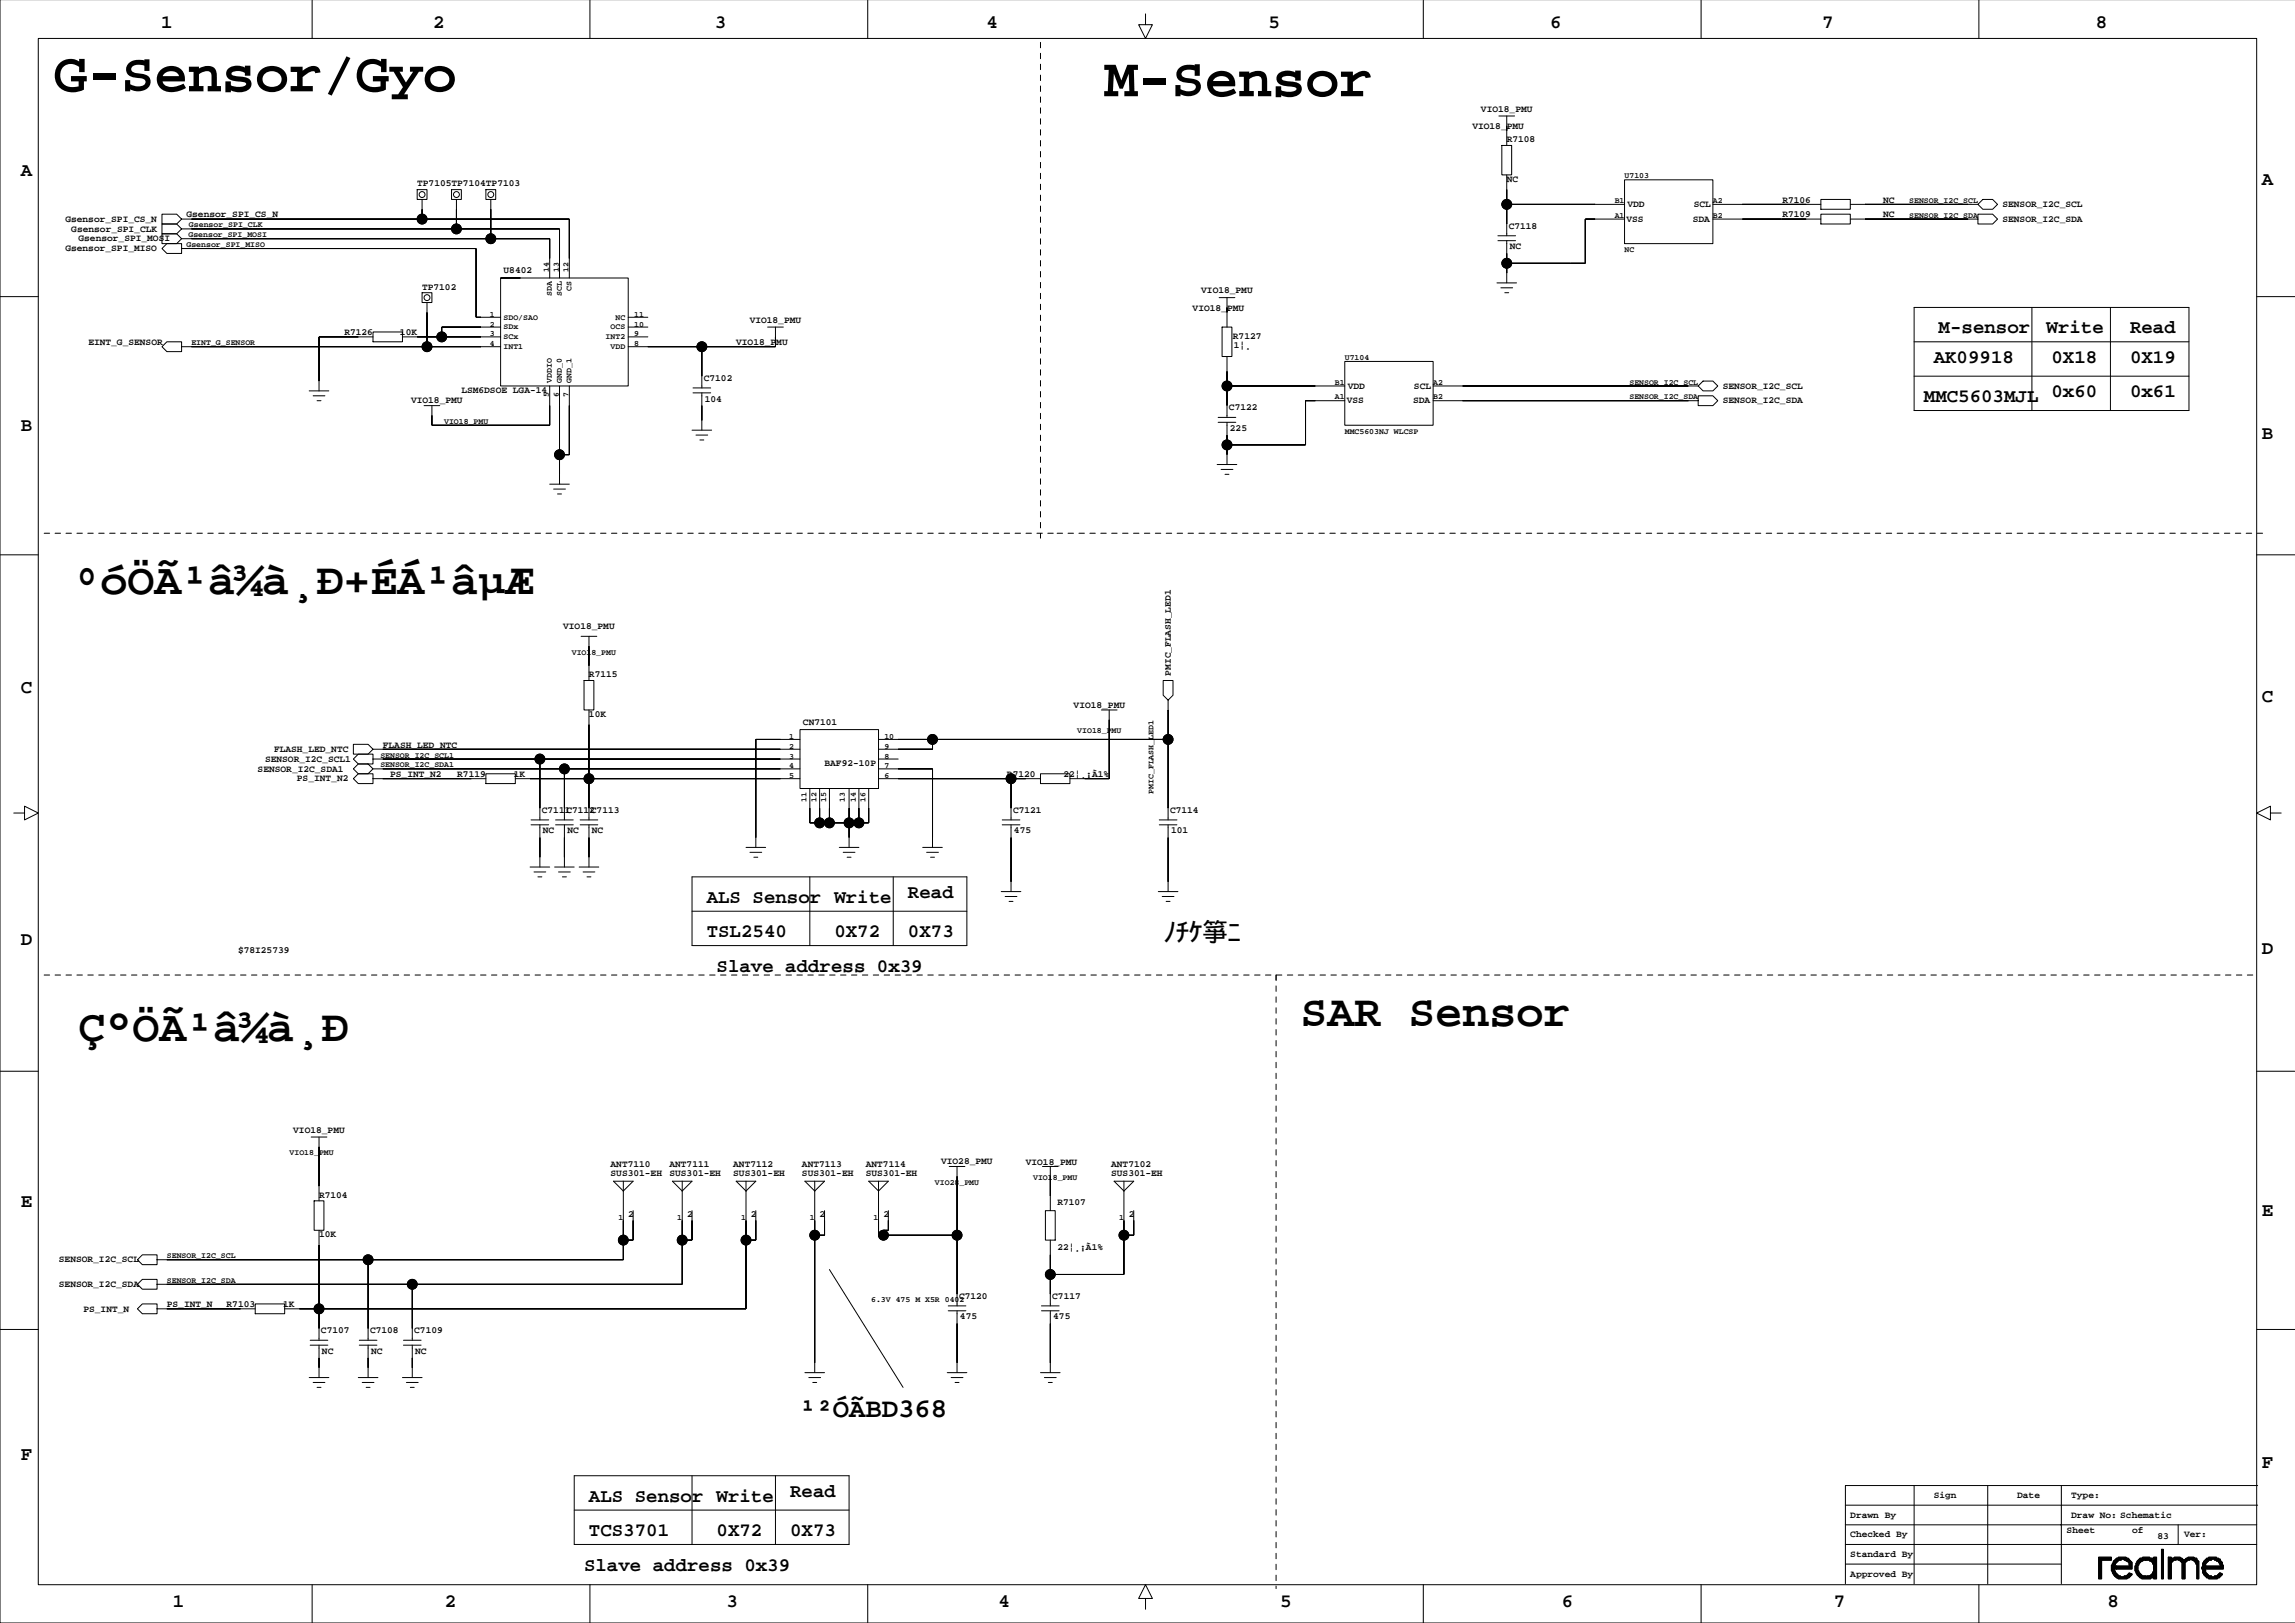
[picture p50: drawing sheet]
<svg xmlns="http://www.w3.org/2000/svg" width="594mm" height="420mm" viewBox="0 0 594 420" stroke-linecap="round" stroke-linejoin="round" font-family="sans-serif">
<defs><g id="words">
<g font-size="14.5">
<text x="14" y="23.6">G-Sensor/Gyo</text>
<text x="285.7" y="24.9">M-Sensor</text>
</g>
<g font-size="11.6">
<text x="19" y="153.6">ºóÖÃ¹â¾à¸Ð+ÉÁ¹âµÆ</text>
<text x="20.3" y="269.2">Ç°ÖÃ¹â¾à¸Ð</text>
<text x="336.5" y="265.4">SAR Sensor</text>
</g>
<text font-size="7.1" x="207" y="366.5">¹²ÓÃBD368</text>
<text font-size="6.7" x="300.9" y="243.4">ﾉﾁｹ箏ﾆ</text>
<g font-size="4.9">
<text x="41.7" y="7.3">1</text>
<text x="112" y="7.3">2</text>
<text x="184.9" y="7.3">3</text>
<text x="255.3" y="7.3">4</text>
<text x="328.1" y="7.3">5</text>
<text x="401" y="7.3">6</text>
<text x="471.4" y="7.3">7</text>
<text x="542.2" y="7.3">8</text>
<text x="5.4" y="45.6">A</text>
<text x="585.1" y="47.9">A</text>
<text x="501.5" y="86.3">M-sensor</text>
<text x="529.5" y="86.3">Write</text>
<text x="551.1" y="86.3">Read</text>
<text x="500.3" y="93.9">AK09918</text>
<text x="530.7" y="93.9">0X18</text>
<text x="551.1" y="93.9">0X19</text>
<text x="497.7" y="104">MMC5603MJL</text>
<text x="530.7" y="102.8">0x60</text>
<text x="551.1" y="102.8">0x61</text>
<text x="5.4" y="111.4">B</text>
<text x="585.1" y="113.7">B</text>
<text x="5.4" y="179.2">C</text>
<text x="585.1" y="181.5">C</text>
<text x="182.8" y="233.5">ALS Sensor Write</text>
<text x="234.9" y="232.3">Read</text>
<text x="5.4" y="244.4">D</text>
<text x="182.8" y="242.4">TSL2540</text>
<text x="215.9" y="242.4">0X72</text>
<text x="234.9" y="242.4">0X73</text>
<text x="185.4" y="251.3">Slave address 0x39</text>
<text x="585.1" y="246.7">D</text>
<text x="5.4" y="312.3">E</text>
<text x="585.1" y="314.5">E</text>
<text x="5.4" y="377.5">F</text>
<text x="585.1" y="379.8">F</text>
<text x="152.4" y="388.5">ALS Sensor Write</text>
<text x="204.4" y="387.2">Read</text>
<text x="152.4" y="397.3">TCS3701</text>
<text x="185.4" y="397.3">0X72</text>
<text x="204.4" y="397.3">0X73</text>
<text x="151.1" y="406.2">Slave address 0x39</text>
<text x="44.7" y="415.6">1</text>
<text x="115.1" y="415.6">2</text>
<text x="188" y="415.6">3</text>
<text x="258.3" y="415.6">4</text>
<text x="331.2" y="415.6">5</text>
<text x="404.1" y="415.6">6</text>
<text x="474.4" y="415.6">7</text>
<text x="545.3" y="415.6">8</text>
</g>
<g font-size="2.5">
<text x="383.1" y="28.9">VIO18_PMU</text>
<text x="380.9" y="33.4">VIO18_PMU</text>
<text x="389.8" y="36.8">R7108</text>
<text x="389.8" y="47">NC</text>
<text x="107.9" y="48.2">TP7105TP7104TP7103</text>
<text x="421" y="53.6">VDD</text>
<text x="438.2" y="53.6">SCL</text>
<text x="461.1" y="52.4">R7106</text>
<text x="487.1" y="52.4">NC</text>
<text x="518" y="53.6">SENSOR_I2C_SCL</text>
<text x="16.9" y="57.4">Gsensor_SPI_CS_N</text>
<text x="18.4" y="59.9">Gsensor_SPI_CLK</text>
<text x="48.2" y="56.2">Gsensor_SPI_CS_N</text>
<text x="390.3" y="59.2">C7118</text>
<text x="420.8" y="57.4">VSS</text>
<text x="437.9" y="57.4">SDA</text>
<text x="461.1" y="56.2">R7109</text>
<text x="487.1" y="56.2">NC</text>
<text x="518" y="57.4">SENSOR_I2C_SDA</text>
<text x="16.9" y="65">Gsensor_SPI_MISO</text>
<text x="20.3" y="62.4">Gsensor_SPI_MOSI</text>
<text x="390.6" y="64.5">NC</text>
<text x="130.3" y="70.6">U8402</text>
<text x="109.2" y="74.9">TP7102</text>
<text x="310.8" y="75.9">VIO18_PMU</text>
<text x="193.9" y="83.5">VIO18_PMU</text>
<text x="308.5" y="80.4">VIO18_PMU</text>
<text x="22.9" y="89.2">EINT_G_SENSOR</text>
<text x="89.1" y="86.7">R7126</text>
<text x="103.5" y="86.7">10K</text>
<text x="190.5" y="89.2">VIO18_PMU</text>
<text x="319" y="87.6">R7127</text>
<text x="319.2" y="90.1">1¦¸</text>
<text x="119.4" y="101.6">LSM6DSOE LGA-14</text>
<text x="182.1" y="98.5">C7102</text>
<text x="348.7" y="100.5">VDD</text>
<text x="365.8" y="100.5">SCL</text>
<text x="445.7" y="100.5">SENSOR_I2C_SCL</text>
<text x="106.3" y="104.3">VIO18_PMU</text>
<text x="182.3" y="103.9">104</text>
<text x="317.9" y="106.1">C7122</text>
<text x="348.4" y="104.3">VSS</text>
<text x="365.5" y="104.3">SDA</text>
<text x="445.7" y="104.3">SENSOR_I2C_SDA</text>
<text x="318.2" y="111.5">225</text>
<text x="145.7" y="162.7">VIO18_PMU</text>
<text x="152.4" y="175.2">R7115</text>
<text x="302.9" y="174.8" transform="rotate(-90 302.9 174.8)">PMIC_FLASH_LED1</text>
<text x="152.4" y="185.4">10K</text>
<text x="277.7" y="183.1">VIO18_PMU</text>
<text x="207.7" y="187.7">CN7101</text>
<text x="68.6" y="197">SENSOR_I2C_SCL1</text>
<text x="70.9" y="194.5">FLASH_LED_NTC</text>
<text x="99" y="193.4">FLASH_LED_NTC</text>
<text x="66.7" y="199.6">SENSOR_I2C_SDA1</text>
<text x="76.8" y="202.1">PS_INT_N2</text>
<text x="100.9" y="201">PS_INT_N2</text>
<text x="118.3" y="201">R7119</text>
<text x="132.9" y="201">1K</text>
<text x="213.3" y="198.1">BAF92-10P</text>
<text x="260.5" y="201">R7120</text>
<text x="275.1" y="201">22¦¸¡À1%</text>
<text x="140.2" y="210.3">C7111C7112C7113</text>
<text x="140.4" y="215.6">NC</text>
<text x="146.8" y="215.6">NC</text>
<text x="153.1" y="215.6">NC</text>
<text x="262.1" y="210.3">C7121</text>
<text x="262.3" y="215.6">475</text>
<text x="302.7" y="210.3">C7114</text>
<text x="303" y="215.6">101</text>
<text x="61.6" y="246.5">$78I25739</text>
<text x="75.9" y="293">VIO18_PMU</text>
<text x="158" y="304.2">SUS301-EH</text>
<text x="158" y="301.9">ANT7110</text>
<text x="173.2" y="301.9">ANT7111</text>
<text x="173.2" y="304.2">SUS301-EH</text>
<text x="189.7" y="301.9">ANT7112</text>
<text x="189.7" y="304.2">SUS301-EH</text>
<text x="207.5" y="301.9">ANT7113</text>
<text x="207.5" y="304.2">SUS301-EH</text>
<text x="224" y="304.2">SUS301-EH</text>
<text x="224" y="301.9">ANT7114</text>
<text x="243.5" y="301.1">VIO28_PMU</text>
<text x="265.4" y="301.3">VIO18_PMU</text>
<text x="287.5" y="301.9">ANT7102</text>
<text x="287.5" y="304.2">SUS301-EH</text>
<text x="82.5" y="309.8">R7104</text>
<text x="273.5" y="311.8">R7107</text>
<text x="162.5" y="314.9">2</text>
<text x="177.8" y="314.9">2</text>
<text x="194.3" y="314.9">2</text>
<text x="212" y="314.9">2</text>
<text x="228.5" y="314.9">2</text>
<text x="292" y="314.9">2</text>
<text x="82.5" y="320">10K</text>
<text x="273.5" y="323.2">22¦¸¡À1%</text>
<text x="15.2" y="326.5">SENSOR_I2C_SCL</text>
<text x="15.2" y="332.9">SENSOR_I2C_SDA</text>
<text x="248.1" y="336">C7120</text>
<text x="272.2" y="336">C7117</text>
<text x="21.6" y="339.2">PS_INT_N</text>
<text x="43.2" y="338.1">PS_INT_N</text>
<text x="58.6" y="338.1">R7103</text>
<text x="73.2" y="338.1">1K</text>
<text x="248.4" y="341.3">475</text>
<text x="272.5" y="341.3">475</text>
<text x="83" y="344.8">C7107</text>
<text x="95.7" y="344.8">C7108</text>
<text x="107.2" y="344.8">C7109</text>
<text x="83.3" y="350.2">NC</text>
<text x="96" y="350.2">NC</text>
<text x="107.4" y="350.2">NC</text>
<text x="500.3" y="387.5">Sign</text>
<text x="521.9" y="387.5">Date</text>
<text x="535.8" y="387.5">Type:</text>
<text x="478.7" y="392.6">Drawn By</text>
<text x="535.8" y="392.6">Draw No: Schematic</text>
<text x="478.7" y="397.6">Checked By</text>
<text x="534.7" y="396.6">Sheet</text>
<text x="551.6" y="396.6">of</text>
<text x="558.2" y="398.2">83</text>
<text x="565" y="397.6">Ver:</text>
<text x="478.7" y="402.7">Standard By</text>
<text x="478.7" y="407.8">Approved By</text>
</g>
<g font-size="2.1">
<text x="420.3" y="46.1">U7103</text>
<text x="417.7" y="52.5">B1</text>
<text x="443.1" y="52.5">A2</text>
<text x="493.9" y="52.5">SENSOR_I2C_SCL</text>
<text x="48.9" y="58.8">Gsensor_SPI_CLK</text>
<text x="417.7" y="56.3">A1</text>
<text x="443.1" y="56.3">B2</text>
<text x="493.9" y="56.3">SENSOR_I2C_SDA</text>
<text x="48.2" y="63.9">Gsensor_SPI_MISO</text>
<text x="48.8" y="61.4">Gsensor_SPI_MOSI</text>
<text x="420.3" y="65.2">NC</text>
<text x="142" y="70.4" transform="rotate(-90 142 70.4)">14</text>
<text x="144.6" y="70.4" transform="rotate(-90 144.6 70.4)">13</text>
<text x="147.1" y="70.4" transform="rotate(-90 147.1 70.4)">12</text>
<text x="142.8" y="76.5" transform="rotate(-90 142.8 76.5)">SDA</text>
<text x="145.3" y="76.5" transform="rotate(-90 145.3 76.5)">SCL</text>
<text x="147.9" y="75.2" transform="rotate(-90 147.9 75.2)">CS</text>
<text x="126.7" y="81.9">1</text>
<text x="130.3" y="82.7">SDO/SAO</text>
<text x="159.2" y="82.7">NC</text>
<text x="164" y="81.9">11</text>
<text x="49.5" y="89.3">EINT_G_SENSOR</text>
<text x="126.7" y="89.6">4</text>
<text x="126.7" y="87">3</text>
<text x="126.7" y="84.5">2</text>
<text x="130.3" y="85.2">SDx</text>
<text x="130.3" y="87.7">SCx</text>
<text x="156.7" y="87.7">INT2</text>
<text x="158" y="85.2">OCS</text>
<text x="164" y="84.5">10</text>
<text x="164" y="87">9</text>
<text x="164" y="89.6">8</text>
<text x="130.3" y="90.3">INT1</text>
<text x="158" y="90.3">VDD</text>
<text x="347.9" y="93.1">U7104</text>
<text x="142.8" y="99.1" transform="rotate(-90 142.8 99.1)">VDDIO</text>
<text x="145.3" y="99.1" transform="rotate(-90 145.3 99.1)">GND_0</text>
<text x="147.9" y="99.1" transform="rotate(-90 147.9 99.1)">GND_1</text>
<text x="345.4" y="99.5">B1</text>
<text x="370.8" y="99.5">A2</text>
<text x="421.5" y="99.5">SENSOR_I2C_SCL</text>
<text x="142" y="102.6" transform="rotate(-90 142 102.6)">5</text>
<text x="144.6" y="102.6" transform="rotate(-90 144.6 102.6)">6</text>
<text x="147.1" y="102.6" transform="rotate(-90 147.1 102.6)">7</text>
<text x="345.4" y="103.3">A1</text>
<text x="370.8" y="103.3">B2</text>
<text x="421.5" y="103.3">SENSOR_I2C_SDA</text>
<text x="114.9" y="109.6">VIO18_PMU</text>
<text x="347.9" y="112.2">MMC5603NJ WLCSP</text>
<text x="147.9" y="169.3">VIO18_PMU</text>
<text x="204.2" y="191.1">1</text>
<text x="228.8" y="191.1">10</text>
<text x="278.7" y="189.6">VIO18_PMU</text>
<text x="98.4" y="196">SENSOR_I2C_SCL1</text>
<text x="204.2" y="196.2">3</text>
<text x="204.2" y="193.7">2</text>
<text x="228.8" y="196.2">8</text>
<text x="228.8" y="193.7">9</text>
<text x="98.4" y="198.5">SENSOR_I2C_SDA1</text>
<text x="204.2" y="198.8">4</text>
<text x="204.2" y="201.3">5</text>
<text x="228.8" y="198.8">7</text>
<text x="228.8" y="201.3">6</text>
<text x="208.7" y="207.5" transform="rotate(-90 208.7 207.5)">11</text>
<text x="211.2" y="207.5" transform="rotate(-90 211.2 207.5)">12</text>
<text x="213.8" y="207.5" transform="rotate(-90 213.8 207.5)">15</text>
<text x="218.6" y="207.5" transform="rotate(-90 218.6 207.5)">13</text>
<text x="221.4" y="207.5" transform="rotate(-90 221.4 207.5)">14</text>
<text x="223.9" y="207.5" transform="rotate(-90 223.9 207.5)">16</text>
<text x="298.4" y="205.4" transform="rotate(-90 298.4 205.4)">PMIC_FLASH_LED1</text>
<text x="74.9" y="298.8">VIO18_PMU</text>
<text x="267.3" y="305.2">VIO18_PMU</text>
<text x="241.9" y="306.4">VIO28_PMU</text>
<text x="160" y="315.6">1</text>
<text x="175.2" y="315.6">1</text>
<text x="191.7" y="315.6">1</text>
<text x="209.5" y="315.6">1</text>
<text x="226" y="315.6">1</text>
<text x="289.5" y="315.6">1</text>
<text x="43.2" y="325.5">SENSOR_I2C_SCL</text>
<text x="43.2" y="331.8">SENSOR_I2C_SDA</text>
<text x="225.4" y="336.9">6.3V 475 M X5R 0402</text>
</g>
</g></defs>
<g fill="none" stroke="#000" stroke-width=".26">
<path d="M0 -.1v419.9h593.8M9.9 9.9h573.9v400h-573.9zM80.8 0v9.9M152.6 0v9.9M224.5 0v9.9M296.4 3.6v2.8h1.7l-1.7 3.5-1.8-3.5h1.8M368.2 0v9.9M440.1 0v9.9M511.9 0v9.9M387.8 30h4M388.5 37.6h2.6v7.6h-2.6zM389.8 32.5h.1"/>
<path d="M389.8 30v7.6M41.9 55.4h3.8l1.3 1.3-1.3 1.2h-3.8zM41.9 57.9h3.8l1.3 1.3-1.3 1.3h-3.8zM47 56.7h100.3v15.2M47 59.2h97.7v12.7M107.9 49h2.6v2.6h-2.6zM109.2 51.6v5.1M116.8 49h2.6v2.6h-2.6zM118.1 51.6v7.6M125.7 49h2.5v2.6h-2.5zM127 51.6v10.1M389.8 52.9h30.5"/>
<path d="M389.8 45.2v15.8M420.3 46.5h22.8v16.5h-22.8zM420.3 56.7h-10.2v11.4h-20.3M443.1 52.9h28M443.1 56.7h28M471.1 51.6h7.6v2.5h-7.6zM471.1 55.4h7.6v2.5h-7.6zM478.7 52.9h33M478.7 56.7h33M511.7 55.4h3.8l1.3 1.3-1.3 1.2h-3.8zM513 51.6h2.5l1.3 1.3-1.3 1.2h-2.5l-1.3-1.2zM0 76.7h9.9"/>
<path d="M41.9 60.5h3.8l1.3 1.2-1.3 1.3h-3.8zM43.2 63h3.8v2.6h-3.8l-1.3-1.3zM47 64.3h76.2v17.8h6.3M47 61.7h95.2v10.2M109.2 75.7h2.5v2.6h-2.5zM110.5 78.3v11.4M129.5 71.9h33v27.9h-33v-27.9h5.1M315.4 77h4.1M317.4 79.5h.1M317.4 77v7.6M387.3 73.2h5M387.5 62.3h4.6"/>
<path d="M387.5 61h4.6M388.3 74.4h3M389.3 75.7h1M389.8 70.6h.1M389.8 62.3v10.9M495.2 79.5h71.1v26.7h-71.1zM525.7 79.5v26.7M546 79.5v26.7M583.8 76.7h9.9M41.9 89.7l1.3-1.3h3.8v2.6h-3.8zM47 89.7h82.5M82.5 98.6h.1"/>
<path d="M96.5 85.9h7.6v2.5h-7.6zM96.5 87.1h-14v14M104.1 87.1h25.4M129.5 84.6h-15.2v2.5M142.2 99.8v10.2h-30.5v-5.1M144.7 99.8v25.4M147.3 99.8v17.8h-2.6M162.5 82.1h5.1M162.5 87.1h5.1M162.5 84.6h5.1M181.6 89.7v10.6M198.6 84.6h4"/>
<path d="M200.6 87.1h.1M200.6 84.6v5.1h-38.1M316.2 84.6h2.5v7.6h-2.5zM317.4 99.8h30.5M317.4 92.2v15.8M347.9 93.5h22.9v16.5h-22.9zM370.8 99.8h68.5M440.6 98.6h2.5l1.3 1.2-1.3 1.3h-2.5l-1.3-1.3zM495.2 88.4h71.1M495.2 97.3h71.1M80 101.1h5.1M81 102.4h3.1"/>
<path d="M82 103.6h1M109.7 104.9h4.1M111.7 107.5h.1M179 111.3h5.1M179.3 101.6h4.6M179.3 100.3h4.6M180 112.5h3.1M181.1 113.8h1M181.6 108.7h.1M181.6 101.6v9.7M250.5 116.5h.1M315.1 109.2h4.6"/>
<path d="M315.1 108h4.6M317.4 117.6h.1M317.4 109.2v11M347.9 103.6h-10.2v11.5h-20.3M370.8 103.6h68.5M439.3 102.4h3.8l1.3 1.2-1.3 1.3h-3.8zM142.2 125.2h5.1M143.2 126.5h3.1M144.2 127.8h1.1M144.7 122.7h.1M314.9 120.2h5.1M315.9 121.4h3.1"/>
<path d="M316.9 122.7h1M0 143.5h9.9M583.8 143.5h9.9M150.3 164.6h4.1M151.1 176h2.5v7.6h-2.5zM152.4 167.1h.1M152.4 164.6v11.4M300.9 176h2.6v3.8l-1.3 1.3-1.3-1.3zM91.4 196.3l1.3-1.2h3.8v2.5h-3.8zM91.4 192.5h3.8l1.3 1.3-1.3 1.3h-3.8zM92.7 197.6h2.5l1.3 1.3-1.3 1.2h-2.5l-1.3-1.2zM96.5 196.3h110.5"/>
<path d="M96.5 198.9h110.5M96.5 193.8h110.5M139.7 196.3v15.8M146 198.9v13.2M152.4 183.6v28.5M207 188.7h20.3v15.3h-20.3zM207 191.3h-11.5v27.9M227.3 196.3h5.1M227.3 198.9h13.9v20.3M227.3 191.3h74.9M241.2 191.3v2.5h-13.9M284.9 183.6h4.1"/>
<path d="M287 186.2h.1M287 183.6v17.8h-10.2M302.2 181.1v31M3.6 210.3h2.7v-1.8l3.6 1.8-3.6 1.8v-1.8M91.4 201.4l1.3-1.3h3.8v2.6h-3.8zM96.5 201.4h29.2M125.7 200.1h7.6v2.6h-7.6zM133.3 201.4h73.7M137.4 213.4h4.6M137.4 212.1h4.6M139.7 213.4v10.9M143.7 213.4h4.6"/>
<path d="M143.7 212.1h4.6M146 213.4v10.9M150.1 213.4h4.6M150.1 212.1h4.6M152.4 213.4v10.9M193 219.2h5.1M195.5 216.7h.1M209.5 204v8.8h15.2v-8.8M212 204v8.8M214.6 204v8.8M217.1 219.2h5.1M219.7 216.7h.1"/>
<path d="M219.7 204v15.2M222.2 204v8.8M227.3 201.4h41.9M238.7 219.2h5.1M241.2 216.7h.1M259.3 213.4h4.5M259.3 212.1h4.5M261.6 201.4v10.7M261.6 213.4v17.2M269.2 200.1h7.6v2.6h-7.6zM299.9 213.4h4.6M299.9 212.1h4.6"/>
<path d="M302.2 213.4v17.2M587.4 210.3v-1.8l-3.6 1.8 3.6 1.8v-1.8h2.8M137.1 224.3h5.1M138.1 225.5h3.1M139.2 226.8h1M139.7 221.7h.1M143.5 224.3h5.1M144.5 225.5h3M145.5 226.8h1M146 221.7h.1M149.8 224.3h5.1M150.8 225.5h3.1"/>
<path d="M151.9 226.8h1M152.4 221.7h.1M179 226.8h71.1v17.8h-71.1zM179 235.7h71.1M194 220.5h3.1M195 221.7h1M209.5 226.8v17.8M218.1 220.5h3.1M219.2 221.7h1M231.1 226.8v17.8M239.7 220.5h3.1M240.7 221.7h1.1"/>
<path d="M259 230.6h5.1M260 231.9h3.1M261.1 233.2h1M261.6 228.1h.1M299.7 230.6h5M300.7 231.9h3M301.7 233.2h1M302.2 228.1h.1M330.1 252.2v1.3M0 277.1h9.9M583.8 277.1h9.9M80.5 294.1h4.1"/>
<path d="M82.5 296.6h.1M82.5 294.1v16.5M81.3 310.6h2.5v7.6h-2.5zM82.5 318.2v28.5M158.7 305.5h5.1l-2.5 2.6zM161.3 305.5v20.3h-120.7M163.8 313.1v7.7h-2.5M174 305.5h5l-2.5 2.6zM176.5 305.5v26.7h-135.9M179 313.1v7.7h-2.5M190.5 305.5h5l-2.5 2.6zM193 305.5v33h-119.4"/>
<path d="M195.5 313.1v7.7h-2.5M208.2 305.5h5.1l-2.5 2.6zM210.8 305.5v49.6M213.3 313.1v6.4h-2.5M224.7 305.5h5.1l-2.5 2.6zM227.3 305.5v14h20.3M229.8 313.1v5.1h-1.3v1.3M245.6 301.7h4M247.6 304.3h.1M247.6 301.7v36.1M269.7 301.7h4M270.4 313.1h2.6v7.7h-2.6z"/>
<path d="M271.7 304.3h.1M271.7 301.7v11.4M288.2 305.5h5.1l-2.5 2.6zM290.8 305.5v24.2h-19.1M293.3 313.1v6.4h-2.5M36.8 324.6h3.8v2.5h-3.8l-1.2-1.3zM36.8 330.9h3.8v2.6h-3.8l-1.2-1.3zM36.8 337.3h3.8v2.5h-3.8l-1.2-1.3zM40.6 338.5h25.4M66 337.3h7.6v2.5h-7.6zM95.2 325.8v20.9M106.7 332.2v14.5"/>
<path d="M214.6 328.4l19 30.5M245.3 339.1h4.6M245.3 337.8h4.6M247.6 339.1v16M269.4 339.1h4.6M269.4 337.8h4.6M271.7 320.8v17M271.7 339.1v16M0 343.9h9.9M80 356.3h5.1M80.2 347.9h4.6M80.2 346.7h4.6"/>
<path d="M81 357.6h3.1M82 358.9h1M82.5 353.8h.1M82.5 347.9v8.4M92.7 356.3h5.1M92.9 347.9h4.6M92.9 346.7h4.6M93.7 357.6h3.1M94.7 358.9h1M95.2 353.8h.1M95.2 347.9v8.4M104.1 356.3h5.1"/>
<path d="M104.4 347.9h4.5M104.4 346.7h4.5M105.1 357.6h3.1M106.1 358.9h1.1M106.7 353.8h.1M106.7 347.9v8.4M208.2 355.1h5.1M209.2 356.3h3.1M210.3 357.6h1M210.8 352.5h.1M245.1 355.1h5M246.1 356.3h3"/>
<path d="M247.1 357.6h1M247.6 352.5h.1M269.2 355.1h5.1M270.2 356.3h3M271.2 357.6h1M271.7 352.5h.1M583.8 343.9h9.9M148.6 381.7h71.1v17.8h-71.1zM148.6 390.6h71.1M179 381.7v17.8M200.6 381.7v17.8M477.4 399.5h106.4"/>
<path d="M477.4 389.3h106.7M477.4 394.4h106.4M495.2 384.3v25.3M514.2 384.3v25.3M533.3 384.3v25.3M563.5 394.4v5.1M584.1 384.3h-106.7v25.3M80.8 409.9v9.9M152.6 409.9v9.9M224.5 409.9v9.9M296.4 413.5h1.7l-1.7-3.6-1.8 3.6h1.8v2.8M368.2 409.9v9.9"/>
<path d="M440.1 409.9v9.9M477.4 404.6h55.9M511.9 409.9v9.9M542.9 402.8h3.3v.8h-2.5v4.8h-.8zM547 403.6l.5-.3v-.3h.5v-.2h2v.2h.5l.3 .6h.3v.2l.5 .3v1.7h-4.1v-.7h3.6v-.3h-.3l-.3-1h-.5v-.2h-.5v-.3l-1.5 .3v.2h-.2l-.3 .5h-.3v.5h-.2v.3h.5v.7h-.5v.5h.2v.6h.3l.3 .5h.2v.2l1.5 .3v-.3h.8v-.2h.2l.3-.5 .8 .2-.3 .5-.5 .3v.2h-.5v.3h-2.3l-.5-.3v-.2h-.3l-.2-.5h-.3l-.2-1.1h-.3v-1.5h.3v-.5h.2v-.5h.3zM553.1 403.6l.5-.3v-.3h.5l.3-.2h1.7v.2h.8l.2 .6v-.8h.8v2.8h-.8v-1h-.2v-.5h-.3v-.3h-.5v-.2h-1.7v.2h-.6l-.2 .5h-.3v.5h-.2v1.5h.2v.6h.3l.2 .5h.3v.2h1v.3h.3v-.3h.7l.5-.2v-.3h.3v-.5h.2v-1h.8v2.8h-.8v-.8l-.2 .5h-.5v.3h-2.3l-.5-.3v-.2h-.3l-.2-.5h-.3l-.2-.8a2.05 2.05 0 0 1 0-2zM559.2 400.8h.5v7.6h-.5zM561 402.8h.7v.8l.3-.6h.5v-.2h1.5l.5 .2v.3l.5 .3v.2v-.2l.5-.3v-.3h.5v-.2h1.6l.2 .2h.5v.6l.5 .2v4.6h-.5v-3.8h-.2v-.5h-.3l-.2-.5h-.5v-.3h-.6v.3h-.5l-.5 .2v.3h-.2v4.3h-.8v-4.3h-.2l-.3-.5h-.5l-.3-.3h-.2v.3h-.8v.2l-.5 .3v4.3h-.7zM570.4 403.6h.2l.3-.6h.5v-.2h2v.2l1 .3v.5l.5 .3v.7h.3v1h-4.6v-.7h3.8v-.5h-.2l-.3-.8h-.5v-.2h-.5v-.3l-1.5 .3v.2h-.3v.3l-.5 .2v.8h-.2h.2v.7h-.2v.3h.2v.8l.5 .2v.3h.3v.2l1.5 .3v-.3h.8l.2-.5 .5-.2 .5 .2v.3h-.2l-.3 .5h-.2v.2h-.5v.3h-2.3v-.3h-.5l-.3-.5-.5-.2-.5-2.1h.2v-1l.3-.5h.3z"/>
<circle cx="109.2" cy="50.3" r=".76"/>
<circle cx="109.2" cy="56.7" r="1.27"/>
<circle cx="118.1" cy="50.3" r=".76"/>
<circle cx="118.1" cy="59.2" r="1.27"/>
<circle cx="127" cy="50.3" r=".76"/>
<circle cx="389.8" cy="52.9" r="1.27"/>
<circle cx="110.5" cy="77" r=".76"/>
<circle cx="127" cy="61.7" r="1.27"/>
<circle cx="389.8" cy="68.1" r="1.27"/>
<circle cx="110.5" cy="89.7" r="1.27"/>
<circle cx="114.3" cy="87.1" r="1.27"/>
<circle cx="181.6" cy="89.7" r="1.27"/>
<circle cx="317.4" cy="99.8" r="1.27"/>
<circle cx="144.7" cy="117.6" r="1.27"/>
<circle cx="317.4" cy="115.1" r="1.27"/>
<circle cx="139.7" cy="196.3" r="1.27"/>
<circle cx="146" cy="198.9" r="1.27"/>
<circle cx="241.2" cy="191.3" r="1.27"/>
<circle cx="302.2" cy="191.3" r="1.27"/>
<circle cx="152.4" cy="201.4" r="1.27"/>
<circle cx="212" cy="212.8" r="1.27"/>
<circle cx="214.6" cy="212.8" r="1.27"/>
<circle cx="219.7" cy="212.8" r="1.27"/>
<circle cx="222.2" cy="212.8" r="1.27"/>
<circle cx="261.6" cy="201.4" r="1.27"/>
<circle cx="210.8" cy="319.5" r="1.27"/>
<circle cx="228.5" cy="319.5" r="1.27"/>
<circle cx="247.6" cy="319.5" r="1.27"/>
<circle cx="290.8" cy="319.5" r="1.27"/>
<circle cx="82.5" cy="338.5" r="1.27"/>
<circle cx="95.2" cy="325.8" r="1.27"/>
<circle cx="106.7" cy="332.2" r="1.27"/>
<circle cx="161.3" cy="320.8" r="1.27"/>
<circle cx="176.5" cy="320.8" r="1.27"/>
<circle cx="193" cy="320.8" r="1.27"/>
<circle cx="271.7" cy="329.7" r="1.27"/>
</g>
<path d="M269.2 11v128.2M11.4 137.9h261.6M585.3 137.9h-312.3M11.4 252.2h264.1M330.1 252.2v158.7M582.8 252.2h-307.3" fill="none" stroke="#000" stroke-width=".26" stroke-dasharray="1.4 1.4"/>
<g fill="#000" stroke="#000" stroke-width=".26">
<path d="M389.8 32.5v1.3z" fill-rule="evenodd"/>
<path d="M109.2 54.1v2.6z" fill-rule="evenodd"/>
<path d="M49.5 56.7h59.7z" fill-rule="evenodd"/>
<path d="M118.1 54.1v5.1z" fill-rule="evenodd"/>
<path d="M49.5 59.2h68.6z" fill-rule="evenodd"/>
<path d="M127 54.1v7.6z" fill-rule="evenodd"/>
<path d="M144.7 59.2v7.6z" fill-rule="evenodd"/>
<path d="M118.1 59.2h26.6z" fill-rule="evenodd"/>
<path d="M147.3 56.7v10.1z" fill-rule="evenodd"/>
<path d="M109.2 56.7h38.1z" fill-rule="evenodd"/>
<path d="M389.8 49v3.9z" fill-rule="evenodd"/>
<path d="M389.8 52.9v5z" fill-rule="evenodd"/>
<path d="M389.8 52.9h11.4z" fill-rule="evenodd"/>
<path d="M410.1 56.7v11.4z" fill-rule="evenodd"/>
<path d="M401.2 52.9h11.5z" fill-rule="evenodd"/>
<path d="M410.1 56.7h2.6z" fill-rule="evenodd"/>
<path d="M450.7 52.9h6.4z" fill-rule="evenodd"/>
<path d="M450.7 56.7h10.2z" fill-rule="evenodd"/>
<path d="M457.1 52.9h10.2z" fill-rule="evenodd"/>
<path d="M460.9 56.7h6.4z" fill-rule="evenodd"/>
<path d="M482.5 52.9h26.7z" fill-rule="evenodd"/>
<path d="M482.5 56.7h26.7z" fill-rule="evenodd"/>
<path d="M49.5 64.3h73.7z" fill-rule="evenodd"/>
<path d="M123.2 64.3v17.8z" fill-rule="evenodd"/>
<path d="M49.5 61.7h77.5z" fill-rule="evenodd"/>
<path d="M142.2 61.7v5.1z" fill-rule="evenodd"/>
<path d="M127 61.7h15.2z" fill-rule="evenodd"/>
<path d="M317.4 79.5v1.3z" fill-rule="evenodd"/>
<path d="M389.8 68.1v2.5z" fill-rule="evenodd"/>
<path d="M389.8 65.6v2.5z" fill-rule="evenodd"/>
<path d="M389.8 68.1h16.5z" fill-rule="evenodd"/>
<path d="M406.3 68.1h3.8z" fill-rule="evenodd"/>
<path d="M82.5 87.1v11.5z" fill-rule="evenodd"/>
<path d="M82.5 87.1h10.2z" fill-rule="evenodd"/>
<path d="M110.5 80.8v8.9z" fill-rule="evenodd"/>
<path d="M49.5 89.7h61z" fill-rule="evenodd"/>
<path d="M114.3 84.6v2.5z" fill-rule="evenodd"/>
<path d="M107.9 87.1h6.4z" fill-rule="evenodd"/>
<path d="M110.5 89.7h13.9z" fill-rule="evenodd"/>
<path d="M123.2 82.1h1.2z" fill-rule="evenodd"/>
<path d="M114.3 84.6h10.1z" fill-rule="evenodd"/>
<path d="M114.3 87.1h10.1z" fill-rule="evenodd"/>
<path d="M167.6 89.7h14z" fill-rule="evenodd"/>
<path d="M181.6 89.7v7.6z" fill-rule="evenodd"/>
<path d="M200.6 87.1v2.6z" fill-rule="evenodd"/>
<path d="M181.6 89.7h19z" fill-rule="evenodd"/>
<path d="M317.4 96v3.8z" fill-rule="evenodd"/>
<path d="M317.4 99.8v5.1z" fill-rule="evenodd"/>
<path d="M317.4 99.8h22.9z" fill-rule="evenodd"/>
<path d="M378.4 99.8h58.4z" fill-rule="evenodd"/>
<path d="M111.7 107.5v2.5z" fill-rule="evenodd"/>
<path d="M142.2 104.9v5.1z" fill-rule="evenodd"/>
<path d="M111.7 110h30.5z" fill-rule="evenodd"/>
<path d="M144.7 117.6v5.1z" fill-rule="evenodd"/>
<path d="M144.7 104.9v12.7z" fill-rule="evenodd"/>
<path d="M147.3 104.9v12.7z" fill-rule="evenodd"/>
<path d="M144.7 117.6h2.6z" fill-rule="evenodd"/>
<path d="M181.6 104.9v3.8z" fill-rule="evenodd"/>
<path d="M317.4 112.5v2.6z" fill-rule="evenodd"/>
<path d="M317.4 115.1v2.5z" fill-rule="evenodd"/>
<path d="M337.7 103.6v11.5z" fill-rule="evenodd"/>
<path d="M317.4 115.1h20.3z" fill-rule="evenodd"/>
<path d="M337.7 103.6h2.6z" fill-rule="evenodd"/>
<path d="M378.4 103.6h58.4z" fill-rule="evenodd"/>
<path d="M152.4 167.1v5.1z" fill-rule="evenodd"/>
<path d="M139.7 196.3v12.7z" fill-rule="evenodd"/>
<path d="M99 196.3h40.7z" fill-rule="evenodd"/>
<path d="M146 198.9v10.1z" fill-rule="evenodd"/>
<path d="M99 198.9h47z" fill-rule="evenodd"/>
<path d="M152.4 187.4v14z" fill-rule="evenodd"/>
<path d="M195.5 193.8v22.9z" fill-rule="evenodd"/>
<path d="M195.5 191.3v2.5z" fill-rule="evenodd"/>
<path d="M139.7 196.3h62.2z" fill-rule="evenodd"/>
<path d="M146 198.9h55.9z" fill-rule="evenodd"/>
<path d="M195.5 191.3h6.4z" fill-rule="evenodd"/>
<path d="M99 193.8h102.9z" fill-rule="evenodd"/>
<path d="M241.2 198.9v17.8z" fill-rule="evenodd"/>
<path d="M232.4 198.9h8.8z" fill-rule="evenodd"/>
<path d="M232.4 193.8h8.8z" fill-rule="evenodd"/>
<path d="M241.2 191.3v2.5z" fill-rule="evenodd"/>
<path d="M232.4 191.3h8.8z" fill-rule="evenodd"/>
<path d="M287 186.2v15.2z" fill-rule="evenodd"/>
<path d="M302.2 191.3v17.7z" fill-rule="evenodd"/>
<path d="M241.2 191.3h61z" fill-rule="evenodd"/>
<path d="M302.2 183.6v7.7z" fill-rule="evenodd"/>
<path d="M99 201.4h22.9z" fill-rule="evenodd"/>
<path d="M139.7 216.7v5z" fill-rule="evenodd"/>
<path d="M146 216.7v5z" fill-rule="evenodd"/>
<path d="M152.4 201.4v7.6z" fill-rule="evenodd"/>
<path d="M137.1 201.4h15.3z" fill-rule="evenodd"/>
<path d="M152.4 216.7v5z" fill-rule="evenodd"/>
<path d="M152.4 201.4h49.5z" fill-rule="evenodd"/>
<path d="M209.5 209v3.8z" fill-rule="evenodd"/>
<path d="M209.5 212.8h2.5z" fill-rule="evenodd"/>
<path d="M212 209v3.8z" fill-rule="evenodd"/>
<path d="M212 212.8h2.6z" fill-rule="evenodd"/>
<path d="M214.6 209v3.8z" fill-rule="evenodd"/>
<path d="M219.7 212.8v3.9z" fill-rule="evenodd"/>
<path d="M219.7 209v3.8z" fill-rule="evenodd"/>
<path d="M214.6 212.8h5.1z" fill-rule="evenodd"/>
<path d="M222.2 209v3.8z" fill-rule="evenodd"/>
<path d="M219.7 212.8h2.5z" fill-rule="evenodd"/>
<path d="M224.7 209v3.8z" fill-rule="evenodd"/>
<path d="M222.2 212.8h2.5z" fill-rule="evenodd"/>
<path d="M261.6 216.7v7.6z" fill-rule="evenodd"/>
<path d="M261.6 201.4v7.6z" fill-rule="evenodd"/>
<path d="M232.4 201.4h29.2z" fill-rule="evenodd"/>
<path d="M261.6 201.4h3.8z" fill-rule="evenodd"/>
<path d="M280.6 201.4h6.4z" fill-rule="evenodd"/>
<path d="M302.2 216.7v7.6z" fill-rule="evenodd"/>
<path d="M261.6 224.3v3.8z" fill-rule="evenodd"/>
<path d="M302.2 224.3v3.8z" fill-rule="evenodd"/>
<path d="M82.5 296.6v10.2z" fill-rule="evenodd"/>
<path d="M161.3 315.7v5.1z" fill-rule="evenodd"/>
<path d="M163.8 315.7v5.1z" fill-rule="evenodd"/>
<path d="M176.5 315.7v5.1z" fill-rule="evenodd"/>
<path d="M179 315.7v5.1z" fill-rule="evenodd"/>
<path d="M193 315.7v5.1z" fill-rule="evenodd"/>
<path d="M195.5 315.7v5.1z" fill-rule="evenodd"/>
<path d="M210.8 319.5v33z" fill-rule="evenodd"/>
<path d="M210.8 315.7v3.8z" fill-rule="evenodd"/>
<path d="M210.8 319.5h2.5z" fill-rule="evenodd"/>
<path d="M213.3 315.7v3.8z" fill-rule="evenodd"/>
<path d="M227.3 315.7v3.8z" fill-rule="evenodd"/>
<path d="M227.3 319.5h1.2z" fill-rule="evenodd"/>
<path d="M228.5 318.2v1.3z" fill-rule="evenodd"/>
<path d="M229.8 315.7v2.5z" fill-rule="evenodd"/>
<path d="M228.5 318.2h1.3z" fill-rule="evenodd"/>
<path d="M247.6 319.5v15.2z" fill-rule="evenodd"/>
<path d="M247.6 304.3v15.2z" fill-rule="evenodd"/>
<path d="M228.5 319.5h19.1z" fill-rule="evenodd"/>
<path d="M271.7 304.3v5z" fill-rule="evenodd"/>
<path d="M290.8 315.7v3.8z" fill-rule="evenodd"/>
<path d="M290.8 319.5v10.2z" fill-rule="evenodd"/>
<path d="M293.3 315.7v3.8z" fill-rule="evenodd"/>
<path d="M290.8 319.5h2.5z" fill-rule="evenodd"/>
<path d="M43.2 338.5h19z" fill-rule="evenodd"/>
<path d="M82.5 338.5v5.1z" fill-rule="evenodd"/>
<path d="M82.5 322v16.5z" fill-rule="evenodd"/>
<path d="M77.5 338.5h5z" fill-rule="evenodd"/>
<path d="M95.2 325.8v17.8z" fill-rule="evenodd"/>
<path d="M43.2 325.8h52z" fill-rule="evenodd"/>
<path d="M106.7 332.2v11.4z" fill-rule="evenodd"/>
<path d="M43.2 332.2h63.5z" fill-rule="evenodd"/>
<path d="M95.2 325.8h66.1z" fill-rule="evenodd"/>
<path d="M161.3 320.8v5z" fill-rule="evenodd"/>
<path d="M161.3 320.8h2.5z" fill-rule="evenodd"/>
<path d="M106.7 332.2h69.8z" fill-rule="evenodd"/>
<path d="M176.5 320.8v11.4z" fill-rule="evenodd"/>
<path d="M176.5 320.8h2.5z" fill-rule="evenodd"/>
<path d="M82.5 338.5h110.5z" fill-rule="evenodd"/>
<path d="M193 320.8v17.7z" fill-rule="evenodd"/>
<path d="M193 320.8h2.5z" fill-rule="evenodd"/>
<path d="M271.7 329.7v5z" fill-rule="evenodd"/>
<path d="M271.7 324.6v5.1z" fill-rule="evenodd"/>
<path d="M271.7 329.7h19.1z" fill-rule="evenodd"/>
<path d="M82.5 351.2v2.6z" fill-rule="evenodd"/>
<path d="M95.2 351.2v2.6z" fill-rule="evenodd"/>
<path d="M106.7 351.2v2.6z" fill-rule="evenodd"/>
<path d="M247.6 342.4v10.1z" fill-rule="evenodd"/>
<path d="M271.7 342.4v10.1z" fill-rule="evenodd"/>
<path d="M542.9 402.8h3.3v.8h-2.5v4.8h-.8z" fill-rule="evenodd"/>
<path d="M547 403.6l.5-.3v-.3h.5v-.2h2v.2h.5l.3 .6h.3v.2l.5 .3v1.7h-4.1v-.7h3.6v-.3h-.3l-.3-1h-.5v-.2h-.5v-.3l-1.5 .3v.2h-.2l-.3 .5h-.3v.5h-.2v.3h.5v.7h-.5v.5h.2v.6h.3l.3 .5h.2v.2l1.5 .3v-.3h.8v-.2h.2l.3-.5 .8 .2-.3 .5-.5 .3v.2h-.5v.3h-2.3l-.5-.3v-.2h-.3l-.2-.5h-.3l-.2-1.1h-.3v-1.5h.3v-.5h.2v-.5h.3z" fill-rule="evenodd"/>
<path d="M553.1 403.6l.5-.3v-.3h.5l.3-.2h1.7v.2h.8l.2 .6v-.8h.8v2.8h-.8v-1h-.2v-.5h-.3v-.3h-.5v-.2h-1.7v.2h-.6l-.2 .5h-.3v.5h-.2v1.5h.2v.6h.3l.2 .5h.3v.2h1v.3h.3v-.3h.7l.5-.2v-.3h.3v-.5h.2v-1h.8v2.8h-.8v-.8l-.2 .5h-.5v.3h-2.3l-.5-.3v-.2h-.3l-.2-.5h-.3l-.2-.8a2.05 2.05 0 0 1 0-2z" fill-rule="evenodd"/>
<path d="M559.2 400.8h.5v7.6h-.5z" fill-rule="evenodd"/>
<path d="M561 402.8h.7v.8l.3-.6h.5v-.2h1.5l.5 .2v.3l.5 .3v.2v-.2l.5-.3v-.3h.5v-.2h1.6l.2 .2h.5v.6l.5 .2v4.6h-.5v-3.8h-.2v-.5h-.3l-.2-.5h-.5v-.3h-.6v.3h-.5l-.5 .2v.3h-.2v4.3h-.8v-4.3h-.2l-.3-.5h-.5l-.3-.3h-.2v.3h-.8v.2l-.5 .3v4.3h-.7z" fill-rule="evenodd"/>
<path d="M570.4 403.6h.2l.3-.6h.5v-.2h2v.2l1 .3v.5l.5 .3v.7h.3v1h-4.6v-.7h3.8v-.5h-.2l-.3-.8h-.5v-.2h-.5v-.3l-1.5 .3v.2h-.3v.3l-.5 .2v.8h-.2h.2v.7h-.2v.3h.2v.8l.5 .2v.3h.3v.2l1.5 .3v-.3h.8l.2-.5 .5-.2 .5 .2v.3h-.2l-.3 .5h-.2v.2h-.5v.3h-2.3v-.3h-.5l-.3-.5-.5-.2-.5-2.1h.2v-1l.3-.5h.3z" fill-rule="evenodd"/>
<circle cx="109.2" cy="56.7" r="1.27"/>
<circle cx="118.1" cy="59.2" r="1.27"/>
<circle cx="389.8" cy="52.9" r="1.27"/>
<circle cx="127" cy="61.7" r="1.27"/>
<circle cx="389.8" cy="68.1" r="1.27"/>
<circle cx="110.5" cy="89.7" r="1.27"/>
<circle cx="114.3" cy="87.1" r="1.27"/>
<circle cx="181.6" cy="89.7" r="1.27"/>
<circle cx="317.4" cy="99.8" r="1.27"/>
<circle cx="144.7" cy="117.6" r="1.27"/>
<circle cx="317.4" cy="115.1" r="1.27"/>
<circle cx="139.7" cy="196.3" r="1.27"/>
<circle cx="146" cy="198.9" r="1.27"/>
<circle cx="241.2" cy="191.3" r="1.27"/>
<circle cx="302.2" cy="191.3" r="1.27"/>
<circle cx="152.4" cy="201.4" r="1.27"/>
<circle cx="212" cy="212.8" r="1.27"/>
<circle cx="214.6" cy="212.8" r="1.27"/>
<circle cx="219.7" cy="212.8" r="1.27"/>
<circle cx="222.2" cy="212.8" r="1.27"/>
<circle cx="261.6" cy="201.4" r="1.27"/>
<circle cx="210.8" cy="319.5" r="1.27"/>
<circle cx="228.5" cy="319.5" r="1.27"/>
<circle cx="247.6" cy="319.5" r="1.27"/>
<circle cx="290.8" cy="319.5" r="1.27"/>
<circle cx="82.5" cy="338.5" r="1.27"/>
<circle cx="95.2" cy="325.8" r="1.27"/>
<circle cx="106.7" cy="332.2" r="1.27"/>
<circle cx="161.3" cy="320.8" r="1.27"/>
<circle cx="176.5" cy="320.8" r="1.27"/>
<circle cx="193" cy="320.8" r="1.27"/>
<circle cx="271.7" cy="329.7" r="1.27"/>
</g>
<use href="#words"/>
</svg>
